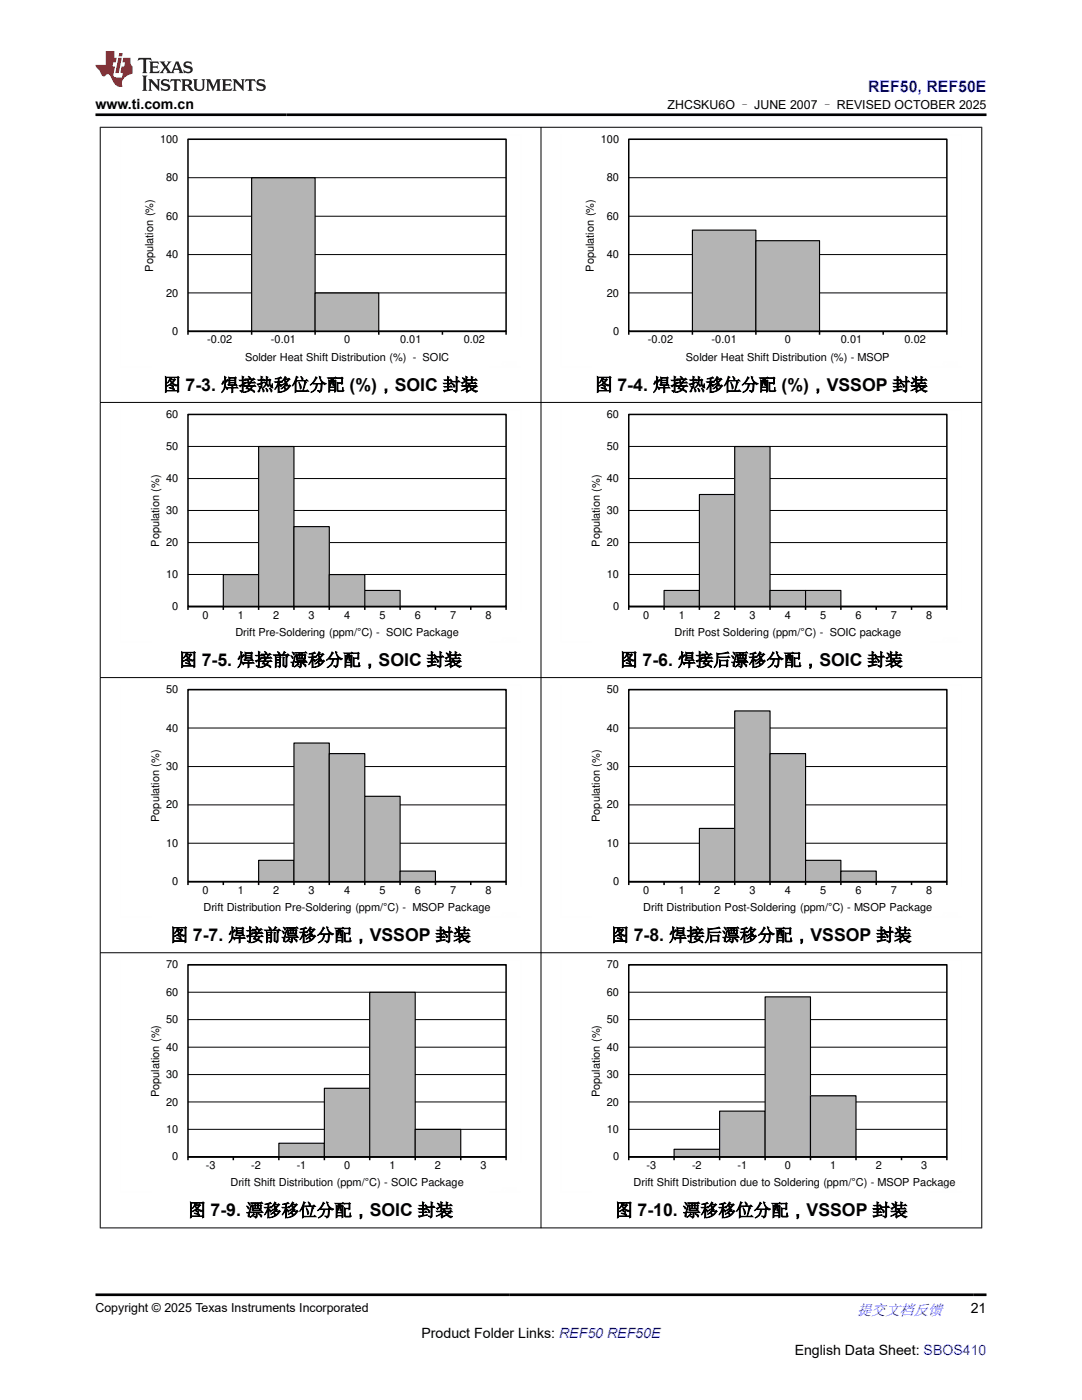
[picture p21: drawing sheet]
<svg xmlns="http://www.w3.org/2000/svg" width="216mm" height="279mm" viewBox="0 0 216 279" stroke-linecap="round" stroke-linejoin="round" font-family="sans-serif">
<defs><g id="words">
<g font-size="3.5">
<text x="32.5" y="78">图 7-3. 焊接热移位分配 (%)，SOIC 封装</text>
<text x="118.7" y="78">图 7-4. 焊接热移位分配 (%)，VSSOP 封装</text>
<text x="35.7" y="132.9">图 7-5. 焊接前漂移分配，SOIC 封装</text>
<text x="123.7" y="132.9">图 7-6. 焊接后漂移分配，SOIC 封装</text>
<text x="34" y="187.8">图 7-7. 焊接前漂移分配，VSSOP 封装</text>
<text x="121.9" y="187.8">图 7-8. 焊接后漂移分配，VSSOP 封装</text>
<text x="37.5" y="242.7">图 7-9. 漂移移位分配，SOIC 封装</text>
<text x="122.7" y="242.7">图 7-10. 漂移移位分配，VSSOP 封装</text>
</g>
<text font-size="3.2" fill="#00f" x="173.2" y="18.3">REF50, REF50E</text>
<text font-size="3" fill="#00f" x="171" y="262.4">提交文档反馈</text>
<g font-size="2.8">
<text x="19" y="21.7">www.ti.com.cn</text>
<text x="193.7" y="262.1">21</text>
<text x="84.1" y="266.9">Product Folder Links: REF50 REF50E</text>
<text x="158.6" y="270.3">English Data Sheet: SBOS410</text>
</g>
<g font-size="2.5">
<text x="133.2" y="21.8">ZHCSKU6O – JUNE 2007 – REVISED OCTOBER 2025</text>
<text x="19" y="261.8">Copyright © 2025 Texas Instruments Incorporated</text>
</g>
<g font-size="2.2">
<text x="31.9" y="28.5">100</text>
<text x="119.9" y="28.5">100</text>
<text x="33.2" y="36.2">80</text>
<text x="121.1" y="36.2">80</text>
<text x="33.2" y="43.9">60</text>
<text x="121.1" y="43.9">60</text>
<text x="33.2" y="51.5">40</text>
<text x="121.1" y="51.5">40</text>
<text x="30.5" y="54.2" transform="rotate(-90 30.5 54.2)">Population (%)</text>
<text x="33.2" y="59.2">20</text>
<text x="118.5" y="54.2" transform="rotate(-90 118.5 54.2)">Population (%)</text>
<text x="121.1" y="59.2">20</text>
<text x="34.4" y="66.8">0</text>
<text x="41.3" y="68.5">-0.02</text>
<text x="54.1" y="68.5">-0.01</text>
<text x="68.6" y="68.5">0</text>
<text x="79.8" y="68.5">0.01</text>
<text x="92.5" y="68.5">0.02</text>
<text x="122.3" y="66.8">0</text>
<text x="129.3" y="68.5">-0.02</text>
<text x="142" y="68.5">-0.01</text>
<text x="156.6" y="68.5">0</text>
<text x="167.8" y="68.5">0.01</text>
<text x="180.5" y="68.5">0.02</text>
<text x="48.9" y="72">Solder Heat Shift Distribution (%) - SOIC</text>
<text x="136.9" y="72">Solder Heat Shift Distribution (%) - MSOP</text>
<text x="33.2" y="83.4">60</text>
<text x="121.1" y="83.4">60</text>
<text x="33.2" y="89.8">50</text>
<text x="121.1" y="89.8">50</text>
<text x="33.2" y="96.2">40</text>
<text x="121.1" y="96.2">40</text>
<text x="33.2" y="102.6">30</text>
<text x="121.1" y="102.6">30</text>
<text x="31.8" y="109.1" transform="rotate(-90 31.8 109.1)">Population (%)</text>
<text x="33.2" y="109">20</text>
<text x="119.7" y="109.1" transform="rotate(-90 119.7 109.1)">Population (%)</text>
<text x="121.1" y="109">20</text>
<text x="33.2" y="115.4">10</text>
<text x="121.1" y="115.4">10</text>
<text x="34.4" y="121.8">0</text>
<text x="40.4" y="123.4">0</text>
<text x="47.5" y="123.4">1</text>
<text x="54.5" y="123.4">2</text>
<text x="61.6" y="123.4">3</text>
<text x="68.6" y="123.4">4</text>
<text x="75.7" y="123.4">5</text>
<text x="82.8" y="123.4">6</text>
<text x="89.8" y="123.4">7</text>
<text x="96.9" y="123.4">8</text>
<text x="122.3" y="121.8">0</text>
<text x="128.4" y="123.4">0</text>
<text x="135.4" y="123.4">1</text>
<text x="142.5" y="123.4">2</text>
<text x="149.5" y="123.4">3</text>
<text x="156.6" y="123.4">4</text>
<text x="163.6" y="123.4">5</text>
<text x="170.7" y="123.4">6</text>
<text x="177.8" y="123.4">7</text>
<text x="184.8" y="123.4">8</text>
<text x="47" y="126.9">Drift Pre-Soldering (ppm/ÉC) - SOIC Package</text>
<text x="134.6" y="126.9">Drift Post Soldering (ppm/ÉC) - SOIC package</text>
<text x="33.2" y="138.4">50</text>
<text x="121.1" y="138.4">50</text>
<text x="33.2" y="146">40</text>
<text x="121.1" y="146">40</text>
<text x="33.2" y="153.7">30</text>
<text x="121.1" y="153.7">30</text>
<text x="33.2" y="161.3">20</text>
<text x="121.1" y="161.3">20</text>
<text x="31.8" y="164" transform="rotate(-90 31.8 164)">Population (%)</text>
<text x="119.7" y="164" transform="rotate(-90 119.7 164)">Population (%)</text>
<text x="33.2" y="169">10</text>
<text x="121.1" y="169">10</text>
<text x="34.4" y="176.7">0</text>
<text x="40.4" y="178.4">0</text>
<text x="47.5" y="178.4">1</text>
<text x="54.5" y="178.4">2</text>
<text x="61.6" y="178.4">3</text>
<text x="68.6" y="178.4">4</text>
<text x="75.7" y="178.4">5</text>
<text x="82.8" y="178.4">6</text>
<text x="89.8" y="178.4">7</text>
<text x="96.9" y="178.4">8</text>
<text x="122.3" y="176.7">0</text>
<text x="128.4" y="178.4">0</text>
<text x="135.4" y="178.4">1</text>
<text x="142.5" y="178.4">2</text>
<text x="149.5" y="178.4">3</text>
<text x="156.6" y="178.4">4</text>
<text x="163.6" y="178.4">5</text>
<text x="170.7" y="178.4">6</text>
<text x="177.8" y="178.4">7</text>
<text x="184.8" y="178.4">8</text>
<text x="40.6" y="181.8">Drift Distribution Pre-Soldering (ppm/ÉC) - MSOP Package</text>
<text x="128.4" y="181.8">Drift Distribution Post-Soldering (ppm/ÉC) - MSOP Package</text>
<text x="33.2" y="193.3">70</text>
<text x="121.1" y="193.3">70</text>
<text x="33.2" y="198.7">60</text>
<text x="121.1" y="198.7">60</text>
<text x="33.2" y="209.7">40</text>
<text x="33.2" y="204.2">50</text>
<text x="121.1" y="209.7">40</text>
<text x="121.1" y="204.2">50</text>
<text x="33.2" y="215.2">30</text>
<text x="121.1" y="215.2">30</text>
<text x="31.8" y="218.9" transform="rotate(-90 31.8 218.9)">Population (%)</text>
<text x="33.2" y="220.6">20</text>
<text x="119.7" y="218.9" transform="rotate(-90 119.7 218.9)">Population (%)</text>
<text x="121.1" y="220.6">20</text>
<text x="33.2" y="226.1">10</text>
<text x="121.1" y="226.1">10</text>
<text x="34.4" y="231.6">0</text>
<text x="41.1" y="233.3">-3</text>
<text x="50.1" y="233.3">-2</text>
<text x="59.2" y="233.3">-1</text>
<text x="68.6" y="233.3">0</text>
<text x="77.7" y="233.3">1</text>
<text x="86.8" y="233.3">2</text>
<text x="95.9" y="233.3">3</text>
<text x="122.3" y="231.6">0</text>
<text x="129" y="233.3">-3</text>
<text x="138.1" y="233.3">-2</text>
<text x="147.2" y="233.3">-1</text>
<text x="156.6" y="233.3">0</text>
<text x="165.7" y="233.3">1</text>
<text x="174.7" y="233.3">2</text>
<text x="183.8" y="233.3">3</text>
<text x="46" y="236.7">Drift Shift Distribution (ppm/ÉC) - SOIC Package</text>
<text x="126.4" y="236.7">Drift Shift Distribution due to Soldering (ppm/ÉC) - MSOP Package</text>
</g>
<text font-size="1.2" fill="#fefefe" x="188.2" y="237.9">C001</text>
</g></defs>
<path d="M37.5 35.5h63.5M37.5 27.8h63.5M37.5 58.5h63.5M37.5 50.8h63.5M37.5 43.2h63.5M37.5 66.1h63.5" fill="none" stroke="#000" stroke-width=".2"/>
<path d="M37.5 27.8h63.5v38.3h-63.5z" fill="none" stroke="#000" stroke-width=".3"/>
<path d="M50.2 35.5h12.7v30.6h-12.7z" fill-rule="evenodd" fill="#b4b4b4"/>
<path d="M50.2 35.5h12.7v30.6h-12.7z" fill="none" stroke="#000" stroke-width=".23"/>
<path d="M62.9 58.5h12.7v7.6h-12.7z" fill-rule="evenodd" fill="#b4b4b4"/>
<path d="M62.9 58.5h12.7v7.6h-12.7z" fill="none" stroke="#000" stroke-width=".23"/>
<path d="M125.5 27.8h63.4v38.3h-63.4zM37.5 66.8v-.7h63.5v.7M50.2 66.1v.7M62.9 66.1v.7M75.6 66.1v.7M88.3 66.1v.7" fill="none" stroke="#000" stroke-width=".3"/>
<path d="M24 26.9v46.4M36.3 26.9h67.7M104 26.9v40.3M24 73.2h6.2M97.8 73.2h6.2" fill="none" stroke="#fefefe" stroke-width=".2" stroke-dasharray=".4 .1" stroke-linecap="butt"/>
<path d="M125.4 35.5h63.6M125.4 27.8h63.6M125.4 58.5h63.6M125.4 50.8h63.6M125.4 43.2h63.6M125.4 66.1h63.6" fill="none" stroke="#000" stroke-width=".2"/>
<path d="M138.2 45.9h12.6v20.2h-12.6z" fill-rule="evenodd" fill="#b4b4b4"/>
<path d="M138.2 45.9h12.6v20.2h-12.6z" fill="none" stroke="#000" stroke-width=".23"/>
<path d="M150.8 48h12.7v18.1h-12.7z" fill-rule="evenodd" fill="#b4b4b4"/>
<path d="M150.8 48h12.7v18.1h-12.7z" fill="none" stroke="#000" stroke-width=".23"/>
<path d="M125.5 66.8v-.7h63.4v.7M138.2 66.1v.7M150.8 66.1v.7M163.5 66.1v.7M176.2 66.1v.7M37.5 82.7h63.5v38.3h-63.5z" fill="none" stroke="#000" stroke-width=".3"/>
<path d="M111.9 26.9v46.4M124.2 26.9h67.7M191.9 26.9v40.3M111.9 73.2h6.2M185.7 73.2h6.2" fill="none" stroke="#fefefe" stroke-width=".2" stroke-dasharray=".4 .1" stroke-linecap="butt"/>
<path d="M37.5 95.5h63.5M37.5 89.1h63.5M37.5 82.7h63.5M37.5 114.7h63.5M37.5 108.3h63.5M37.5 101.9h63.5M37.5 121.1h63.5" fill="none" stroke="#000" stroke-width=".2"/>
<path d="M44.6 114.7h7v6.3h-7z" fill-rule="evenodd" fill="#b4b4b4"/>
<path d="M44.6 114.7h7v6.3h-7z" fill="none" stroke="#000" stroke-width=".23"/>
<path d="M51.6 89.1h7.1v31.9h-7.1z" fill-rule="evenodd" fill="#b4b4b4"/>
<path d="M51.6 89.1h7.1v31.9h-7.1z" fill="none" stroke="#000" stroke-width=".23"/>
<path d="M58.7 105.1h7v15.9h-7z" fill-rule="evenodd" fill="#b4b4b4"/>
<path d="M58.7 105.1h7v15.9h-7z" fill="none" stroke="#000" stroke-width=".23"/>
<path d="M65.7 114.7h7.1v6.3h-7.1z" fill-rule="evenodd" fill="#b4b4b4"/>
<path d="M65.7 114.7h7.1v6.3h-7.1z" fill="none" stroke="#000" stroke-width=".23"/>
<path d="M72.8 117.8h7v3.2h-7z" fill-rule="evenodd" fill="#b4b4b4"/>
<path d="M72.8 117.8h7v3.2h-7z" fill="none" stroke="#000" stroke-width=".23"/>
<path d="M125.5 82.7h63.4v38.3h-63.4zM37.5 121.7v-.7h63.5v.7M44.6 121v.7M51.6 121v.7M58.7 121v.7M65.7 121v.7M72.8 121v.7M79.8 121v.7M86.9 121v.7M93.9 121v.7" fill="none" stroke="#000" stroke-width=".3"/>
<path d="M24 81.8v46.4M36.3 81.8h67.7M104 81.8v40.3M24 128.2h6.2M97.8 128.2h6.2" fill="none" stroke="#fefefe" stroke-width=".2" stroke-dasharray=".4 .1" stroke-linecap="butt"/>
<path d="M125.4 95.5h63.6M125.4 89.1h63.6M125.4 82.7h63.6M125.4 114.7h63.6M125.4 108.3h63.6M125.4 101.9h63.6M125.4 121.1h63.6" fill="none" stroke="#000" stroke-width=".2"/>
<path d="M132.5 117.8h7.1v3.2h-7.1z" fill-rule="evenodd" fill="#b4b4b4"/>
<path d="M132.5 117.8h7.1v3.2h-7.1z" fill="none" stroke="#000" stroke-width=".23"/>
<path d="M139.6 98.7h7v22.3h-7z" fill-rule="evenodd" fill="#b4b4b4"/>
<path d="M139.6 98.7h7v22.3h-7z" fill="none" stroke="#000" stroke-width=".23"/>
<path d="M146.6 89.1h7.1v31.9h-7.1z" fill-rule="evenodd" fill="#b4b4b4"/>
<path d="M146.6 89.1h7.1v31.9h-7.1z" fill="none" stroke="#000" stroke-width=".23"/>
<path d="M153.7 117.8h7v3.2h-7z" fill-rule="evenodd" fill="#b4b4b4"/>
<path d="M153.7 117.8h7v3.2h-7z" fill="none" stroke="#000" stroke-width=".23"/>
<path d="M160.7 117.8h7.1v3.2h-7.1z" fill-rule="evenodd" fill="#b4b4b4"/>
<path d="M160.7 117.8h7.1v3.2h-7.1z" fill="none" stroke="#000" stroke-width=".23"/>
<path d="M37.5 137.6h63.5v38.4h-63.5zM125.5 121.7v-.7h63.4v.7M132.5 121v.7M139.6 121v.7M146.6 121v.7M153.7 121v.7M160.7 121v.7M167.8 121v.7M174.8 121v.7M181.9 121v.7" fill="none" stroke="#000" stroke-width=".3"/>
<path d="M111.9 81.8v46.4M124.2 81.8h67.7M191.9 81.8v40.3M111.9 128.2h6.2M185.7 128.2h6.2" fill="none" stroke="#fefefe" stroke-width=".2" stroke-dasharray=".4 .1" stroke-linecap="butt"/>
<path d="M37.5 137.6h63.5M37.5 153h63.5M37.5 145.3h63.5M37.5 168.3h63.5M37.5 160.6h63.5" fill="none" stroke="#000" stroke-width=".2"/>
<path d="M51.6 171.7h7.1v4.3h-7.1z" fill-rule="evenodd" fill="#b4b4b4"/>
<path d="M51.6 171.7h7.1v4.3h-7.1z" fill="none" stroke="#000" stroke-width=".23"/>
<path d="M58.7 148.3h7v27.7h-7z" fill-rule="evenodd" fill="#b4b4b4"/>
<path d="M58.7 148.3h7v27.7h-7z" fill="none" stroke="#000" stroke-width=".23"/>
<path d="M65.7 150.4h7.1v25.6h-7.1z" fill-rule="evenodd" fill="#b4b4b4"/>
<path d="M65.7 150.4h7.1v25.6h-7.1z" fill="none" stroke="#000" stroke-width=".23"/>
<path d="M72.8 158.9h7v17.1h-7z" fill-rule="evenodd" fill="#b4b4b4"/>
<path d="M72.8 158.9h7v17.1h-7z" fill="none" stroke="#000" stroke-width=".23"/>
<path d="M79.8 173.8h7.1v2.2h-7.1z" fill-rule="evenodd" fill="#b4b4b4"/>
<path d="M79.8 173.8h7.1v2.2h-7.1z" fill="none" stroke="#000" stroke-width=".23"/>
<path d="M125.5 137.6h63.4v38.4h-63.4zM37.5 176.6v-.6h63.5v.6M44.6 176v.6M51.6 176v.6M58.7 176v.6M65.7 176v.6M72.8 176v.6M79.8 176v.6M86.9 176v.6M93.9 176v.6" fill="none" stroke="#000" stroke-width=".3"/>
<path d="M24 136.7v46.4M36.3 136.7h67.7M104 136.7v40.3M24 183.1h6.2M97.8 183.1h6.2" fill="none" stroke="#fefefe" stroke-width=".2" stroke-dasharray=".4 .1" stroke-linecap="butt"/>
<path d="M125.4 137.6h63.6M125.4 153h63.6M125.4 145.3h63.6M125.4 176h63.6M125.4 168.3h63.6M125.4 160.6h63.6" fill="none" stroke="#000" stroke-width=".2"/>
<path d="M139.6 165.3h7v10.7h-7z" fill-rule="evenodd" fill="#b4b4b4"/>
<path d="M139.6 165.3h7v10.7h-7z" fill="none" stroke="#000" stroke-width=".23"/>
<path d="M146.6 141.9h7.1v34.1h-7.1z" fill-rule="evenodd" fill="#b4b4b4"/>
<path d="M146.6 141.9h7.1v34.1h-7.1z" fill="none" stroke="#000" stroke-width=".23"/>
<path d="M153.7 150.4h7v25.6h-7z" fill-rule="evenodd" fill="#b4b4b4"/>
<path d="M153.7 150.4h7v25.6h-7z" fill="none" stroke="#000" stroke-width=".23"/>
<path d="M160.7 171.7h7.1v4.3h-7.1z" fill-rule="evenodd" fill="#b4b4b4"/>
<path d="M160.7 171.7h7.1v4.3h-7.1z" fill="none" stroke="#000" stroke-width=".23"/>
<path d="M167.8 173.8h7v2.2h-7z" fill-rule="evenodd" fill="#b4b4b4"/>
<path d="M167.8 173.8h7v2.2h-7z" fill="none" stroke="#000" stroke-width=".23"/>
<path d="M125.5 176.6v-.6h63.4v.6M132.5 176v.6M139.6 176v.6M146.6 176v.6M153.7 176v.6M160.7 176v.6M167.8 176v.6M174.8 176v.6M181.9 176v.6M37.5 192.5h63.5v38.4h-63.5z" fill="none" stroke="#000" stroke-width=".3"/>
<path d="M111.9 136.7v46.4M124.2 136.7h67.7M191.9 136.7v40.3M111.9 183.1h6.2M185.7 183.1h6.2" fill="none" stroke="#fefefe" stroke-width=".2" stroke-dasharray=".4 .1" stroke-linecap="butt"/>
<path d="M37.5 198h63.5M37.5 192.6h63.5M37.5 219.9h63.5M37.5 214.5h63.5M37.5 209h63.5M37.5 203.5h63.5M37.5 230.9h63.5M37.5 225.4h63.5" fill="none" stroke="#000" stroke-width=".2"/>
<path d="M55.6 228.2h9.1v2.7h-9.1z" fill-rule="evenodd" fill="#b4b4b4"/>
<path d="M55.6 228.2h9.1v2.7h-9.1z" fill="none" stroke="#000" stroke-width=".23"/>
<path d="M64.7 217.2h9.1v13.7h-9.1z" fill-rule="evenodd" fill="#b4b4b4"/>
<path d="M64.7 217.2h9.1v13.7h-9.1z" fill="none" stroke="#000" stroke-width=".23"/>
<path d="M73.8 198h9.1v32.9h-9.1z" fill-rule="evenodd" fill="#b4b4b4"/>
<path d="M73.8 198h9.1v32.9h-9.1z" fill="none" stroke="#000" stroke-width=".23"/>
<path d="M82.9 225.4h9v5.5h-9z" fill-rule="evenodd" fill="#b4b4b4"/>
<path d="M82.9 225.4h9v5.5h-9z" fill="none" stroke="#000" stroke-width=".23"/>
<path d="M125.5 192.5h63.4v38.4h-63.4zM37.5 231.5v-.6h63.5v.6M46.6 230.9v.6M55.6 230.9v.6M64.7 230.9v.6M73.8 230.9v.6M82.9 230.9v.6M91.9 230.9v.6" fill="none" stroke="#000" stroke-width=".3"/>
<path d="M24 191.6v46.4M36.3 191.6h67.7M104 191.6v40.3M24 238h6.2M97.8 238h6.2" fill="none" stroke="#fefefe" stroke-width=".2" stroke-dasharray=".4 .1" stroke-linecap="butt"/>
<path d="M125.4 198h63.6M125.4 192.6h63.6M125.4 219.9h63.6M125.4 214.5h63.6M125.4 209h63.6M125.4 203.5h63.6M125.4 230.9h63.6M125.4 225.4h63.6" fill="none" stroke="#000" stroke-width=".2"/>
<path d="M134.5 229.4h9.1v1.5h-9.1z" fill-rule="evenodd" fill="#b4b4b4"/>
<path d="M134.5 229.4h9.1v1.5h-9.1z" fill="none" stroke="#000" stroke-width=".23"/>
<path d="M143.6 221.7h9.1v9.2h-9.1z" fill-rule="evenodd" fill="#b4b4b4"/>
<path d="M143.6 221.7h9.1v9.2h-9.1z" fill="none" stroke="#000" stroke-width=".23"/>
<path d="M152.7 198.9h9v32h-9z" fill-rule="evenodd" fill="#b4b4b4"/>
<path d="M152.7 198.9h9v32h-9z" fill="none" stroke="#000" stroke-width=".23"/>
<path d="M161.7 218.7h9.1v12.2h-9.1z" fill-rule="evenodd" fill="#b4b4b4"/>
<path d="M161.7 218.7h9.1v12.2h-9.1z" fill="none" stroke="#000" stroke-width=".23"/>
<path d="M125.5 231.5v-.6h63.4v.6M134.5 230.9v.6M143.6 230.9v.6M152.7 230.9v.6M161.7 230.9v.6M170.8 230.9v.6M179.9 230.9v.6" fill="none" stroke="#000" stroke-width=".3"/>
<path d="M111.9 191.6v46.4M124.2 191.6h67.7M191.9 191.6v40.3M111.9 238h6.2M185.7 238h6.2" fill="none" stroke="#fefefe" stroke-width=".2" stroke-dasharray=".4 .1" stroke-linecap="butt"/>
<path d="M19.9 25.4h176.1M20 25.3v219.8M107.9 25.3v219.8M195.9 25.3v219.8M19.9 80.3h176.1M19.9 135.2h176.1M19.9 190.1h176.1M19.9 245.1h176.1" fill="none" stroke="#000" stroke-width=".2"/>
<path d="M27.7 11.6l-.2 .5 .5-.2h.6v.1v2.2l-.2 .4h1l-.2-.4v-2.2v-.1h.5l.5 .2-.1-.5zM29.8 12.3l.2 .4v1.5l-.2 .4h1.9l.1-.6a1.08 1.08 0 0 1-1.3 .2v-.7h.6l.4 .2v-.7l-.4 .2h-.6v-.5l.2-.2a1 1 0 0 1 1 .3l-.1-.5zM31.8 12.3l1 1.1-1 1.2h.9l-.2-.2 .4-.8 .5 .8-.2 .2h1.6l-.2-.2 .1-.5h1l.1 .5-.1 .2h.9l-.2-.3-.8-2h-.5l-1 2.2-.8-1.1 .9-1.1h-.8l.2 .2-.5 .6-.3-.6 .1-.2zM35.2 12.7l.4 1h-.8zM36.8 12.4a.65 .65 0 0 0-.2 .7 .65 .65 0 0 0 .6 .5l.7 .1 .1 .3a.79 .79 0 0 1-.7 .4 .79 .79 0 0 1-.7-.5l.1 .7 .2-.1a.93 .93 0 0 0 1.1 .1 .93 .93 0 0 0 .4-1 1.46 1.46 0 0 0-1.2-.6l-.1-.3a1.09 1.09 0 0 1 1.2 .2l-.2-.6-.1 .1-.6-.2zM28.4 15.1l.2 .4v2.2l-.2 .4h1l-.2-.4v-2.2l.2-.4zM29.6 15.8l.2 .4v1.5l-.2 .4h.8l-.3-.4v-1.3l1.7 1.8v-2l.2-.4h-.8l.2 .2 .1 1.1-1.2-1.3zM32.3 15.9a.65 .65 0 0 0-.2 .8 .65 .65 0 0 0 .7 .4l.6 .2 .1 .2a.79 .79 0 0 1-.7 .4 .79 .79 0 0 1-.7-.5l.1 .7 .2-.1a.93 .93 0 0 0 1.1 .1 .93 .93 0 0 0 .4-.9 1.46 1.46 0 0 0-1.2-.6l-.1-.4a1.09 1.09 0 0 1 1.2 .2l-.2-.6-.1 .1-.6-.1zM34.1 15.8l-.1 .6a.63 .63 0 0 1 .7-.3l.1 1.6-.3 .4h1l-.2-.4v-1.6a.66 .66 0 0 1 .8 .3l-.1-.6zM36.2 15.8l.2 .4v1.5l-.2 .4h.9l-.2-.2v-.7h.5l.1 .2a.79 .79 0 0 0 1.2 .6l-1-.9a.61 .61 0 0 0 .6-.6 .61 .61 0 0 0-.5-.7zM36.9 16.1h.2a.47 .47 0 0 1 .5 .1 .47 .47 0 0 1 .1 .5l-.2 .1-.6 .1zM38.5 15.8l.2 .2a2.27 2.27 0 0 0 .4 2 1.04 1.04 0 0 0 1.7-.7v-1.3l.2-.2h-.8l.2 .4v1.1a.6 .6 0 0 1-.6 .6 .6 .6 0 0 1-.6-.6v-1.1l.3-.4zM41.1 15.8l.2 .4v1.5l-.2 .4h.7l-.2-.4v-1.4l.9 1.9 .8-1.9v1.4l-.2 .4h1l-.3-.4v-1.5l.3-.4h-.8l-.7 1.5-.7-1.5zM44.3 15.8l.2 .4v1.5l-.2 .4h1.9l.1-.6a1.09 1.09 0 0 1-1.3 .2v-.7h.6l.4 .2v-.6l-.4 .2h-.6v-.6l.2-.1a1.01 1.01 0 0 1 1 .3l-.1-.6zM46.4 15.8l.3 .4v1.5l-.3 .4h.8l-.2-.4v-1.3l1.6 1.8v-2l.2-.4h-.7l.2 .2v1.1l-1.2-1.3zM49 15.8l-.1 .6a.63 .63 0 0 1 .8-.3v1.6l-.3 .4h1l-.2-.4v-1.6a.66 .66 0 0 1 .8 .3l-.1-.6zM51.4 15.9a.65 .65 0 0 0-.2 .8 .65 .65 0 0 0 .6 .4l.6 .2 .2 .2a.79 .79 0 0 1-.8 .4 .79 .79 0 0 1-.6-.5l.1 .7 .2-.1a.93 .93 0 0 0 1 .1 .93 .93 0 0 0 .5-.9 1.46 1.46 0 0 0-1.3-.6l-.1-.4a1.09 1.09 0 0 1 1.3 .2l-.2-.6-.2 .1-.5-.1z" fill="#231f20"/>
<path d="M21.1 10.2v2.8h-2.1l.1 .3 .9 1a.95 .95 0 0 0 .9 .9 .59 .59 0 0 1 .6-.4 .59 .59 0 0 1 .5 .4l.4 .7a1.59 1.59 0 0 0 2.1 1.4 1.61 1.61 0 0 1 1-2.3l1-.3-.1-1.5a1.59 1.59 0 0 1-.4-1.7h-1.4l-.2 .9h.5l-.1 .9h-.5l-.2 1v.2l.4 .1-.2 .9h-.6a.73 .73 0 0 1-1.1-.7l.3-1.5h-.5l.2-.9h.5l.2-.9h-.5v-1.3zM23.6 11.5l-.6 3.1h.7l.6-3.1zM23.8 10.6l-.1 .6h.7l.1-.6z" fill="#ed1c24"/>
<path d="M19 22.9h177.8M19 258.4h177.8" fill="none" stroke="#000" stroke-width=".53"/>
<use href="#words"/>
</svg>
